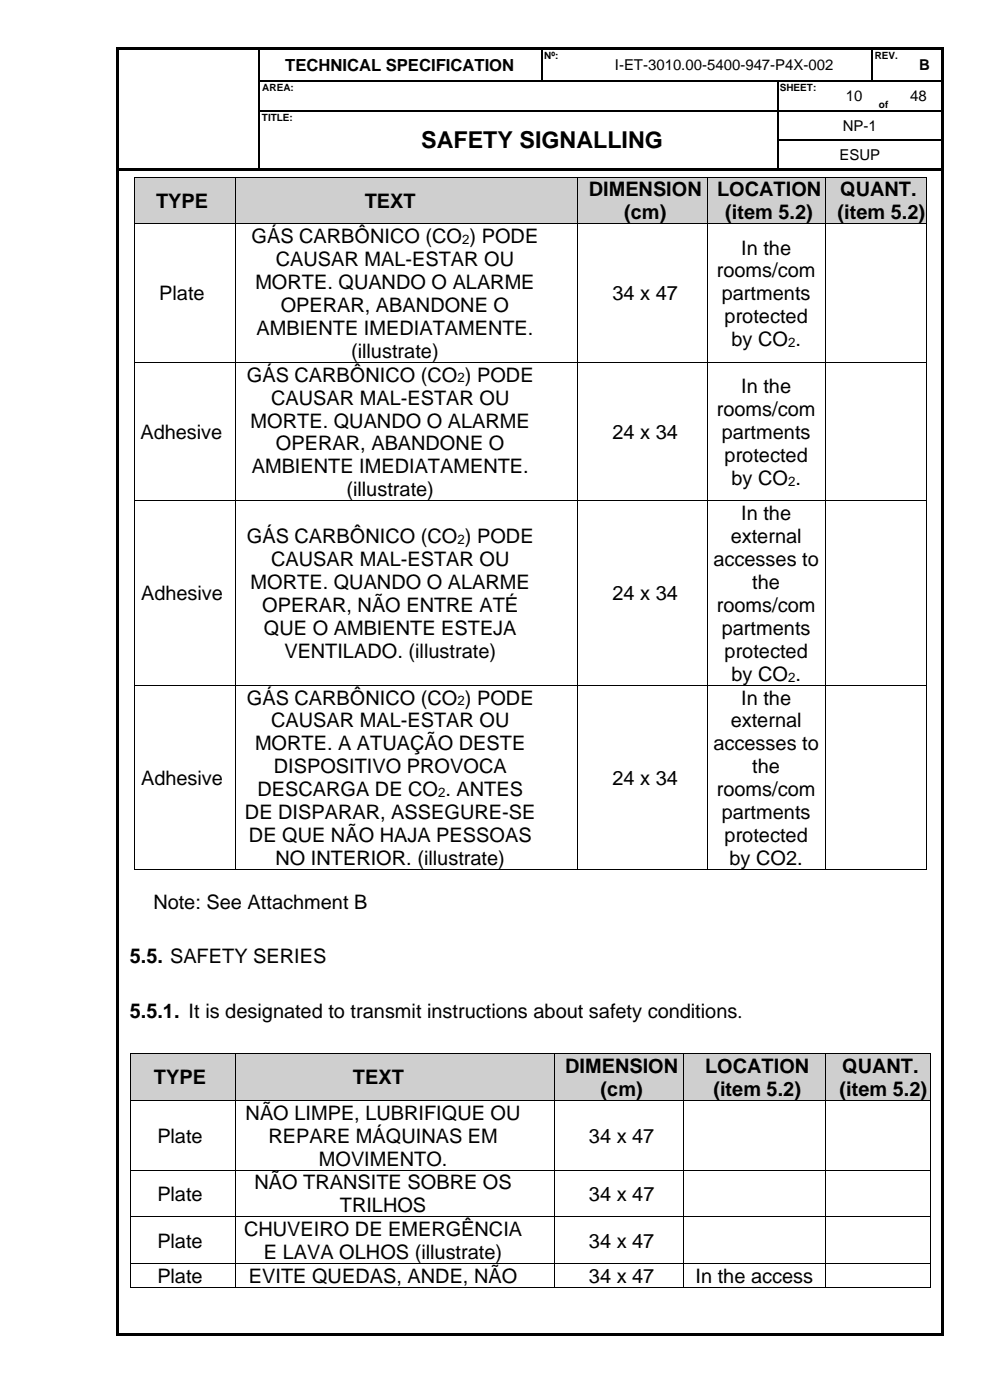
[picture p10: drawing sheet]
<svg xmlns="http://www.w3.org/2000/svg" width="210mm" height="297mm" viewBox="0 0 210 297" stroke-linecap="round" stroke-linejoin="round" font-family="sans-serif">
<defs><g id="words">
<text font-size="4.9" x="89.4" y="31.5">SAFETY SIGNALLING</text>
<g font-size="4.2">
<text x="124.9" y="41.7">DIMENSION</text>
<text x="152.1" y="41.7">LOCATION</text>
<text x="178.3" y="41.7">QUANT.</text>
<text x="33.1" y="44.1">TYPE</text>
<text x="77.4" y="44.1">TEXT</text>
<text x="132.4" y="46.5">(cm)</text>
<text x="153.9" y="46.5">(item 5.2)</text>
<text x="177.7" y="46.5">(item 5.2)</text>
<text x="53.4" y="51.6">GÁS CARBÔNICO (CO ) PODE</text>
<text x="58.5" y="56.4">CAUSAR MAL-ESTAR OU</text>
<text x="152.1" y="58.9">rooms/com</text>
<text x="157.2" y="54">In the</text>
<text x="33.8" y="63.7">Plate</text>
<text x="54.2" y="61.3">MORTE. QUANDO O ALARME</text>
<text x="130" y="63.7">34 x 47</text>
<text x="153.1" y="63.7">partments</text>
<text x="54.4" y="71">AMBIENTE IMEDIATAMENTE.</text>
<text x="59.5" y="66.2">OPERAR, ABANDONE O</text>
<text x="153.7" y="68.6">protected</text>
<text x="74.5" y="75.9">(illustrate)</text>
<text x="155.2" y="73.5">by CO .</text>
<text x="52.4" y="81">GÁS CARBÔNICO (CO ) PODE</text>
<text x="157.2" y="83.4">In the</text>
<text x="57.5" y="85.8">CAUSAR MAL-ESTAR OU</text>
<text x="152.1" y="88.3">rooms/com</text>
<text x="29.8" y="93.1">Adhesive</text>
<text x="53.2" y="90.7">MORTE. QUANDO O ALARME</text>
<text x="58.6" y="95.6">OPERAR, ABANDONE O</text>
<text x="130" y="93.1">24 x 34</text>
<text x="153.1" y="93.1">partments</text>
<text x="53.4" y="100.4">AMBIENTE IMEDIATAMENTE.</text>
<text x="153.7" y="98">protected</text>
<text x="73.5" y="105.3">(illustrate)</text>
<text x="155.2" y="102.9">by CO .</text>
<text x="157.2" y="110.3">In the</text>
<text x="52.4" y="115.2">GÁS CARBÔNICO (CO ) PODE</text>
<text x="155" y="115.2">external</text>
<text x="53.2" y="125">MORTE. QUANDO O ALARME</text>
<text x="57.5" y="120.1">CAUSAR MAL-ESTAR OU</text>
<text x="151.4" y="120.1">accesses to</text>
<text x="159.6" y="125">the</text>
<text x="29.9" y="127.4">Adhesive</text>
<text x="55.6" y="129.8">OPERAR, NÃO ENTRE ATÉ</text>
<text x="130" y="127.4">24 x 34</text>
<text x="152.1" y="129.8">rooms/com</text>
<text x="56" y="134.7">QUE O AMBIENTE ESTEJA</text>
<text x="153.1" y="134.7">partments</text>
<text x="60.3" y="139.6">VENTILADO. (illustrate)</text>
<text x="153.7" y="139.6">protected</text>
<text x="52.4" y="149.5">GÁS CARBÔNICO (CO ) PODE</text>
<text x="155.2" y="144.4">by CO .</text>
<text x="157.2" y="149.5">In the</text>
<text x="57.5" y="154.3">CAUSAR MAL-ESTAR OU</text>
<text x="155" y="154.3">external</text>
<text x="54.1" y="159.2">MORTE. A ATUAÇÃO DESTE</text>
<text x="151.4" y="159.2">accesses to</text>
<text x="29.9" y="166.5">Adhesive</text>
<text x="58.1" y="164.1">DISPOSITIVO PROVOCA</text>
<text x="130" y="166.5">24 x 34</text>
<text x="159.6" y="164.1">the</text>
<text x="52" y="173.8">DE DISPARAR, ASSEGURE-SE</text>
<text x="54.6" y="168.9">DESCARGA DE CO . ANTES</text>
<text x="152.1" y="168.9">rooms/com</text>
<text x="153.1" y="173.8">partments</text>
<text x="52.8" y="178.7">DE QUE NÃO HAJA PESSOAS</text>
<text x="153.7" y="178.7">protected</text>
<text x="58.4" y="183.6">NO INTERIOR. (illustrate)</text>
<text x="154.8" y="183.6">by CO2.</text>
<text x="32.5" y="192.8">Note: See Attachment B</text>
<text x="27.5" y="204.4">5.5. SAFETY SERIES</text>
<text x="27.5" y="215.9">5.5.1. It is designated to transmit instructions about safety conditions.</text>
<text x="119.9" y="227.6">DIMENSION</text>
<text x="149.6" y="227.6">LOCATION</text>
<text x="178.7" y="227.6">QUANT.</text>
<text x="32.7" y="230.1">TYPE</text>
<text x="74.9" y="230.1">TEXT</text>
<text x="127.4" y="232.5">(cm)</text>
<text x="151.4" y="232.5">(item 5.2)</text>
<text x="178.1" y="232.5">(item 5.2)</text>
<text x="52.1" y="237.6">NÃO LIMPE, LUBRIFIQUE OU</text>
<text x="33.4" y="242.4">Plate</text>
<text x="56.9" y="242.4">REPARE MÁQUINAS EM</text>
<text x="125" y="242.4">34 x 47</text>
<text x="67.6" y="247.3">MOVIMENTO.</text>
<text x="33.4" y="254.8">Plate</text>
<text x="54" y="252.3">NÃO TRANSITE SOBRE OS</text>
<text x="72.1" y="257.2">TRILHOS</text>
<text x="125" y="254.8">34 x 47</text>
<text x="51.8" y="262.3">CHUVEIRO DE EMERGÊNCIA</text>
<text x="33.4" y="264.7">Plate</text>
<text x="56" y="267.1">E LAVA OLHOS (illustrate)</text>
<text x="125" y="264.7">34 x 47</text>
<text x="33.4" y="272.2">Plate</text>
<text x="52.8" y="272.2">EVITE QUEDAS, ANDE, NÃO</text>
<text x="125" y="272.2">34 x 47</text>
<text x="147.6" y="272.2">In the access</text>
</g>
<text font-size="3.5" x="60.5" y="15">TECHNICAL SPECIFICATION</text>
<g font-size="3.2">
<text x="130.4" y="14.9">I-ET-3010.00-5400-947-P4X-002</text>
<text x="195" y="14.9">B</text>
<text x="179.4" y="21.4">10</text>
<text x="193.1" y="21.4">48</text>
<text x="178.8" y="27.7">NP-1</text>
<text x="178.1" y="34">ESUP</text>
</g>
<g font-size="2.8">
<text x="98.1" y="51.7">2</text>
<text x="167.2" y="73.6">2</text>
<text x="97.1" y="81.1">2</text>
<text x="167.2" y="103">2</text>
<text x="97.1" y="115.4">2</text>
<text x="97.1" y="149.6">2</text>
<text x="167.2" y="144.6">2</text>
<text x="92.9" y="169.1">2</text>
</g>
<g font-size="2.1">
<text x="115.5" y="12.5">Nº:</text>
<text x="185.6" y="12.5">REV.</text>
<text x="55.7" y="19.3">AREA:</text>
<text x="165.4" y="19.3">SHEET:</text>
<text x="186.5" y="22.9">of</text>
<text x="55.5" y="25.6">TITLE:</text>
</g>
</g></defs>
<g fill="#000">
<path d="M24.7 10h.5v.5h-.5z" fill-rule="evenodd"/>
<path d="M24.7 10h.5v.5h-.5z" fill-rule="evenodd"/>
<path d="M24.7 10.5h.5v6.5h-.5z" fill-rule="evenodd"/>
<path d="M24.7 17h.5v.3h-.5z" fill-rule="evenodd"/>
<path d="M25.2 10h29.6v.5h-29.6z" fill-rule="evenodd"/>
<path d="M54.8 10h.5v.5h-.5z" fill-rule="evenodd"/>
<path d="M54.8 17h.3v.3h-.3z" fill-rule="evenodd"/>
<path d="M55.3 10h59.5v.5h-59.5z" fill-rule="evenodd"/>
<path d="M114.8 10h.6v.5h-.6z" fill-rule="evenodd"/>
<path d="M114.8 17h.3v.3h-.3z" fill-rule="evenodd"/>
<path d="M115.4 10h7.1v.5h-7.1z" fill-rule="evenodd"/>
<path d="M122.5 10h.5v.5h-.5z" fill-rule="evenodd"/>
<path d="M122.5 17h.2v.3h-.2z" fill-rule="evenodd"/>
<path d="M123 10h61.9v.5h-61.9z" fill-rule="evenodd"/>
<path d="M164.8 17.3h.3z" fill-rule="evenodd"/>
<path d="M164.8 17h.3v.3h-.3z" fill-rule="evenodd"/>
<path d="M177.5 17h.3v.3h-.3z" fill-rule="evenodd"/>
<path d="M184.9 10h.5v.5h-.5z" fill-rule="evenodd"/>
<path d="M184.9 17h.2v.3h-.2z" fill-rule="evenodd"/>
<path d="M185.1 17h.3v.3h-.3z" fill-rule="evenodd"/>
<path d="M185.4 10h7.1v.5h-7.1z" fill-rule="evenodd"/>
<path d="M190 17h.2v.3h-.2z" fill-rule="evenodd"/>
<path d="M192.5 10h.5v.5h-.5z" fill-rule="evenodd"/>
<path d="M192.5 17h.3v.3h-.3z" fill-rule="evenodd"/>
<path d="M193 10h6.8v.5h-6.8z" fill-rule="evenodd"/>
<path d="M199.8 10h.5v.5h-.5z" fill-rule="evenodd"/>
<path d="M199.8 10h.5v.5h-.5z" fill-rule="evenodd"/>
<path d="M199.8 10.5h.5v6.5h-.5z" fill-rule="evenodd"/>
<path d="M199.8 17h.5v.3h-.5z" fill-rule="evenodd"/>
<path d="M24.7 17.3h.5v6h-.5z" fill-rule="evenodd"/>
<path d="M24.7 23.3h.5v.3h-.5z" fill-rule="evenodd"/>
<path d="M24.7 23.6h.5v6h-.5z" fill-rule="evenodd"/>
<path d="M24.7 29.6h.5v.2h-.5z" fill-rule="evenodd"/>
<path d="M24.7 29.8h.5v6h-.5z" fill-rule="evenodd"/>
<path d="M24.7 35.8h.5v.5h-.5z" fill-rule="evenodd"/>
<path d="M25.2 35.8h29.6v.5h-29.6z" fill-rule="evenodd"/>
<path d="M54.8 23.3h.3v.3h-.3z" fill-rule="evenodd"/>
<path d="M54.8 29.6h.3v.2h-.3z" fill-rule="evenodd"/>
<path d="M54.8 35.8h.5v.5h-.5z" fill-rule="evenodd"/>
<path d="M55.3 35.8h10v.5h-10z" fill-rule="evenodd"/>
<path d="M65.3 23.3h.2v.3h-.2z" fill-rule="evenodd"/>
<path d="M65.3 35.8h.5v.5h-.5z" fill-rule="evenodd"/>
<path d="M65.8 35.8h99v.5h-99z" fill-rule="evenodd"/>
<path d="M164.8 23.3h.3v.3h-.3z" fill-rule="evenodd"/>
<path d="M164.8 29.6h.3v.2h-.3z" fill-rule="evenodd"/>
<path d="M164.8 35.8h.6v.5h-.6z" fill-rule="evenodd"/>
<path d="M165.4 35.8h34.4v.5h-34.4z" fill-rule="evenodd"/>
<path d="M177.5 23.3h.3v.3h-.3z" fill-rule="evenodd"/>
<path d="M185 23.3h.2v.3h-.2z" fill-rule="evenodd"/>
<path d="M190 23.3h.2v.3h-.2z" fill-rule="evenodd"/>
<path d="M199.8 17.3h.5v6h-.5z" fill-rule="evenodd"/>
<path d="M199.8 23.3h.5v.3h-.5z" fill-rule="evenodd"/>
<path d="M199.8 23.6h.5v6h-.5z" fill-rule="evenodd"/>
<path d="M199.8 29.6h.5v.2h-.5z" fill-rule="evenodd"/>
<path d="M199.8 29.8h.5v6h-.5z" fill-rule="evenodd"/>
<path d="M199.8 35.8h.5v.5h-.5z" fill-rule="evenodd"/>
<path d="M24.7 36.3h.5v246.6h-.5z" fill-rule="evenodd"/>
<path d="M24.7 282.9h.5v.5h-.5z" fill-rule="evenodd"/>
<path d="M24.7 282.9h.5v.5h-.5z" fill-rule="evenodd"/>
<path d="M25.2 282.9h174.6v.5h-174.6z" fill-rule="evenodd"/>
<path d="M199.8 36.3h.5v246.6h-.5z" fill-rule="evenodd"/>
<path d="M199.8 282.9h.5v.5h-.5z" fill-rule="evenodd"/>
<path d="M199.8 282.9h.5v.5h-.5z" fill-rule="evenodd"/>
</g>
<g fill="none" stroke="#000" stroke-width=".25">
<path d="M54.9 10.5v6.5M54.9 17.3v6M55.1 17.1h59.7M115 10.5v6.5M115.1 17.1h7.4M122.7 17.1h42.1M165 17.3v6M165.1 17.1h12.4M177.8 17.1h7.1M185 10.5v6.5M185.4 17.1h4.6M190.2 17.1h2.3"/>
<path d="M192.8 17.1h7M54.9 23.6v6M54.9 29.8v6M55.1 23.5h10.2M65.5 23.5h99.3M165 23.6v6M165 29.8v6M165.1 23.5h12.4M165.1 29.7h34.7M177.8 23.5h7.2M185.2 23.5h4.8M190.2 23.5h9.6"/>
</g>
<g fill="#d0cece">
<path d="M28.6 37.7h21.3v9.7h-21.3z" fill-rule="evenodd"/>
<path d="M29.8 40.1h19v4.9h-19z" fill-rule="evenodd"/>
<path d="M50.1 37.7h72.4v9.7h-72.4z" fill-rule="evenodd"/>
<path d="M51.3 40.1h70v4.9h-70z" fill-rule="evenodd"/>
<path d="M122.6 37.7h27.4v9.7h-27.4z" fill-rule="evenodd"/>
<path d="M123.8 37.7h25v4.8h-25z" fill-rule="evenodd"/>
<path d="M123.8 42.5h25v4.9h-25z" fill-rule="evenodd"/>
<path d="M150.1 37.7h24.9v9.7h-24.9z" fill-rule="evenodd"/>
<path d="M151.3 37.7h22.5v4.8h-22.5z" fill-rule="evenodd"/>
<path d="M151.3 42.5h22.5v4.9h-22.5z" fill-rule="evenodd"/>
<path d="M175.1 37.7h21.3v9.7h-21.3z" fill-rule="evenodd"/>
<path d="M176.3 37.7h19v4.8h-19z" fill-rule="evenodd"/>
<path d="M176.3 42.5h19v4.9h-19z" fill-rule="evenodd"/>
</g>
<g fill="#000">
<path d="M28.5 37.5h.1v.2h-.1z" fill-rule="evenodd"/>
<path d="M28.5 37.5h.1v.2h-.1z" fill-rule="evenodd"/>
<path d="M50 37.5h.1v.2h-.1z" fill-rule="evenodd"/>
<path d="M122.5 37.5h.1v.2h-.1z" fill-rule="evenodd"/>
<path d="M150 37.5h.1v.2h-.1z" fill-rule="evenodd"/>
<path d="M175 37.5h.1v.2h-.1z" fill-rule="evenodd"/>
<path d="M196.4 37.5h.2v.2h-.2z" fill-rule="evenodd"/>
<path d="M196.4 37.5h.2v.2h-.2z" fill-rule="evenodd"/>
<path d="M28.5 47.4h.1v.2h-.1z" fill-rule="evenodd"/>
<path d="M50 47.4h.1v.2h-.1z" fill-rule="evenodd"/>
<path d="M122.5 47.4h.1v.2h-.1z" fill-rule="evenodd"/>
<path d="M150 47.4h.1v.2h-.1z" fill-rule="evenodd"/>
<path d="M175 47.4h.1v.2h-.1z" fill-rule="evenodd"/>
<path d="M196.4 47.4h.2v.2h-.2z" fill-rule="evenodd"/>
<path d="M28.5 76.8h.1v.2h-.1z" fill-rule="evenodd"/>
<path d="M50 76.8h.1v.2h-.1z" fill-rule="evenodd"/>
<path d="M122.5 76.8h.1v.2h-.1z" fill-rule="evenodd"/>
<path d="M150 76.8h.1v.2h-.1z" fill-rule="evenodd"/>
<path d="M175 76.8h.1v.2h-.1z" fill-rule="evenodd"/>
<path d="M196.4 76.8h.2v.2h-.2z" fill-rule="evenodd"/>
<path d="M28.5 106.2h.1v.2h-.1z" fill-rule="evenodd"/>
<path d="M50 106.2h.1v.2h-.1z" fill-rule="evenodd"/>
<path d="M122.5 106.2h.1v.2h-.1z" fill-rule="evenodd"/>
<path d="M150 106.2h.1v.2h-.1z" fill-rule="evenodd"/>
<path d="M175 106.2h.1v.2h-.1z" fill-rule="evenodd"/>
<path d="M196.4 106.2h.2v.2h-.2z" fill-rule="evenodd"/>
<path d="M28.5 145.3h.1v.2h-.1z" fill-rule="evenodd"/>
<path d="M50 145.3h.1v.2h-.1z" fill-rule="evenodd"/>
<path d="M122.5 145.3h.1v.2h-.1z" fill-rule="evenodd"/>
<path d="M150 145.3h.1v.2h-.1z" fill-rule="evenodd"/>
<path d="M175 145.3h.1v.2h-.1z" fill-rule="evenodd"/>
<path d="M196.4 145.3h.2v.2h-.2z" fill-rule="evenodd"/>
<path d="M28.5 184.5h.1v.1h-.1z" fill-rule="evenodd"/>
<path d="M28.5 184.5h.1v.1h-.1z" fill-rule="evenodd"/>
<path d="M50 184.5h.1v.1h-.1z" fill-rule="evenodd"/>
<path d="M122.5 184.5h.1v.1h-.1z" fill-rule="evenodd"/>
<path d="M150 184.5h.1v.1h-.1z" fill-rule="evenodd"/>
<path d="M175 184.5h.1v.1h-.1z" fill-rule="evenodd"/>
<path d="M196.4 184.5h.2v.1h-.2z" fill-rule="evenodd"/>
<path d="M196.4 184.5h.2v.1h-.2z" fill-rule="evenodd"/>
</g>
<g fill="none" stroke="#000" stroke-width=".21">
<path d="M28.6 37.7v9.7M28.6 37.6h21.4M50 37.7v9.7M50.1 37.6h72.4M122.6 37.7v9.7M122.6 37.6h27.4M150.1 37.7v9.7M150.1 37.6h24.9M175.1 37.7v9.7M175.1 37.6h21.3M196.5 37.7v9.7M28.6 47.6v29.2"/>
<path d="M28.6 47.5h21.4M50 47.6v29.2M50.1 47.5h72.4M122.6 47.6v29.2M122.6 47.5h27.4M150.1 47.6v29.2M150.1 47.5h24.9M175.1 47.6v29.2M175.1 47.5h21.3M196.5 47.6v29.2M28.6 77v29.2M28.6 76.9h21.4"/>
<path d="M50 77v29.2M50.1 76.9h72.4M122.6 77v29.2M122.6 76.9h27.4M150.1 77v29.2M150.1 76.9h24.9M175.1 77v29.2M175.1 76.9h21.3M196.5 77v29.2M28.6 106.4v38.9M28.6 106.3h21.4M50 106.4v38.9"/>
<path d="M50.1 106.3h72.4M122.6 106.4v38.9M122.6 106.3h27.4M150.1 106.4v38.9M150.1 106.3h24.9M175.1 106.4v38.9M175.1 106.3h21.3M196.5 106.4v38.9M28.6 145.5v39M28.6 145.4h21.4M50 145.5v39M50.1 145.4h72.4"/>
<path d="M122.6 145.5v39M122.6 145.4h27.4M150.1 145.5v39M150.1 145.4h24.9M175.1 145.5v39M175.1 145.4h21.3M196.5 145.5v39M28.6 184.5h21.4M50.1 184.5h72.4M122.6 184.5h27.4M150.1 184.5h24.9M175.1 184.5h21.3"/>
</g>
<g fill="#d0cece">
<path d="M27.8 223.7h22.1v9.7h-22.1z" fill-rule="evenodd"/>
<path d="M28.9 226.1h19.9v4.9h-19.9z" fill-rule="evenodd"/>
<path d="M50.1 223.7h67.3v9.7h-67.3z" fill-rule="evenodd"/>
<path d="M51.3 226.1h65v4.9h-65z" fill-rule="evenodd"/>
<path d="M117.6 223.7h27.3v9.7h-27.3z" fill-rule="evenodd"/>
<path d="M118.8 223.7h25v4.8h-25z" fill-rule="evenodd"/>
<path d="M118.8 228.5h25v4.9h-25z" fill-rule="evenodd"/>
<path d="M145.1 223.7h29.9v9.7h-29.9z" fill-rule="evenodd"/>
<path d="M146.3 223.7h27.5v4.8h-27.5z" fill-rule="evenodd"/>
<path d="M146.3 228.5h27.5v4.9h-27.5z" fill-rule="evenodd"/>
<path d="M175.1 223.7h22.2v9.7h-22.2z" fill-rule="evenodd"/>
<path d="M176.3 223.7h19.8v4.8h-19.8z" fill-rule="evenodd"/>
<path d="M176.3 228.5h19.8v4.9h-19.8z" fill-rule="evenodd"/>
</g>
<g fill="#000">
<path d="M27.6 223.5h.2v.2h-.2z" fill-rule="evenodd"/>
<path d="M27.6 223.5h.2v.2h-.2z" fill-rule="evenodd"/>
<path d="M27.6 233.4h.2v.2h-.2z" fill-rule="evenodd"/>
<path d="M50 223.5h.1v.2h-.1z" fill-rule="evenodd"/>
<path d="M50 233.4h.1v.2h-.1z" fill-rule="evenodd"/>
<path d="M117.5 223.5h.1v.2h-.1z" fill-rule="evenodd"/>
<path d="M117.5 233.4h.1v.2h-.1z" fill-rule="evenodd"/>
<path d="M145 223.5h.1v.2h-.1z" fill-rule="evenodd"/>
<path d="M145 233.4h.1v.2h-.1z" fill-rule="evenodd"/>
<path d="M175 223.5h.1v.2h-.1z" fill-rule="evenodd"/>
<path d="M175 233.4h.1v.2h-.1z" fill-rule="evenodd"/>
<path d="M197.3 223.5h.2v.2h-.2z" fill-rule="evenodd"/>
<path d="M197.3 223.5h.2v.2h-.2z" fill-rule="evenodd"/>
<path d="M197.3 233.4h.2v.2h-.2z" fill-rule="evenodd"/>
<path d="M27.6 248.2h.2v.1h-.2z" fill-rule="evenodd"/>
<path d="M27.6 258.1h.2v.2h-.2z" fill-rule="evenodd"/>
<path d="M50 248.2h.1v.1h-.1z" fill-rule="evenodd"/>
<path d="M50 258.1h.1v.2h-.1z" fill-rule="evenodd"/>
<path d="M117.5 248.2h.1v.1h-.1z" fill-rule="evenodd"/>
<path d="M117.5 258.1h.1v.2h-.1z" fill-rule="evenodd"/>
<path d="M145 248.2h.1v.1h-.1z" fill-rule="evenodd"/>
<path d="M145 258.1h.1v.2h-.1z" fill-rule="evenodd"/>
<path d="M175 248.2h.1v.1h-.1z" fill-rule="evenodd"/>
<path d="M175 258.1h.1v.2h-.1z" fill-rule="evenodd"/>
<path d="M197.3 248.2h.2v.1h-.2z" fill-rule="evenodd"/>
<path d="M197.3 258.1h.2v.2h-.2z" fill-rule="evenodd"/>
<path d="M27.6 268h.2v.2h-.2z" fill-rule="evenodd"/>
<path d="M27.6 273.1h.2v.1h-.2z" fill-rule="evenodd"/>
<path d="M27.6 273.1h.2v.1h-.2z" fill-rule="evenodd"/>
<path d="M50 268h.1v.2h-.1z" fill-rule="evenodd"/>
<path d="M50 273.1h.1v.1h-.1z" fill-rule="evenodd"/>
<path d="M117.5 268h.1v.2h-.1z" fill-rule="evenodd"/>
<path d="M117.5 273.1h.1v.1h-.1z" fill-rule="evenodd"/>
<path d="M145 268h.1v.2h-.1z" fill-rule="evenodd"/>
<path d="M145 273.1h.1v.1h-.1z" fill-rule="evenodd"/>
<path d="M175 268h.1v.2h-.1z" fill-rule="evenodd"/>
<path d="M175 273.1h.1v.1h-.1z" fill-rule="evenodd"/>
<path d="M197.3 268h.2v.2h-.2z" fill-rule="evenodd"/>
<path d="M197.3 273.1h.2v.1h-.2z" fill-rule="evenodd"/>
<path d="M197.3 273.1h.2v.1h-.2z" fill-rule="evenodd"/>
</g>
<g fill="none" stroke="#000" stroke-width=".21">
<path d="M27.7 223.7v9.7M27.7 233.6v14.6M27.8 223.6h22.2M27.8 233.5h22.2M50 223.7v9.7M50 233.6v14.6M50.1 223.6h67.4M50.1 233.5h67.4M117.5 223.7v9.7M117.5 233.6v14.6M117.6 223.6h27.4M117.6 233.5h27.4"/>
<path d="M145 223.7v9.7M145 233.6v14.6M145.1 223.6h29.9M145.1 233.5h29.9M175.1 223.7v9.7M175.1 233.6v14.6M175.1 223.6h22.2M175.1 233.5h22.2M197.4 223.7v9.7M197.4 233.6v14.6M27.7 248.3v9.8M27.7 258.3v9.7"/>
<path d="M27.8 248.3h22.2M27.8 258.2h22.2M50 248.3v9.8M50 258.3v9.7M50.1 248.3h67.4M50.1 258.2h67.4M117.5 248.3v9.8M117.5 258.3v9.7M117.6 248.3h27.4M117.6 258.2h27.4M145 248.3v9.8M145 258.3v9.7"/>
<path d="M145.1 248.3h29.9M145.1 258.2h29.9M175.1 248.3v9.8M175.1 258.3v9.7M175.1 248.3h22.2M175.1 258.2h22.2M197.4 248.3v9.8M197.4 258.3v9.7M27.7 268.2v4.9M27.8 268.1h22.2M27.8 273.2h22.2M50 268.2v4.9"/>
<path d="M50.1 268.1h67.4M50.1 273.2h67.4M117.5 268.2v4.9M117.6 268.1h27.4M117.6 273.2h27.4M145 268.2v4.9M145.1 268.1h29.9M145.1 273.2h29.9M175.1 268.2v4.9M175.1 268.1h22.2M175.1 273.2h22.2M197.4 268.2v4.9"/>
</g>
<use href="#words"/>
</svg>
